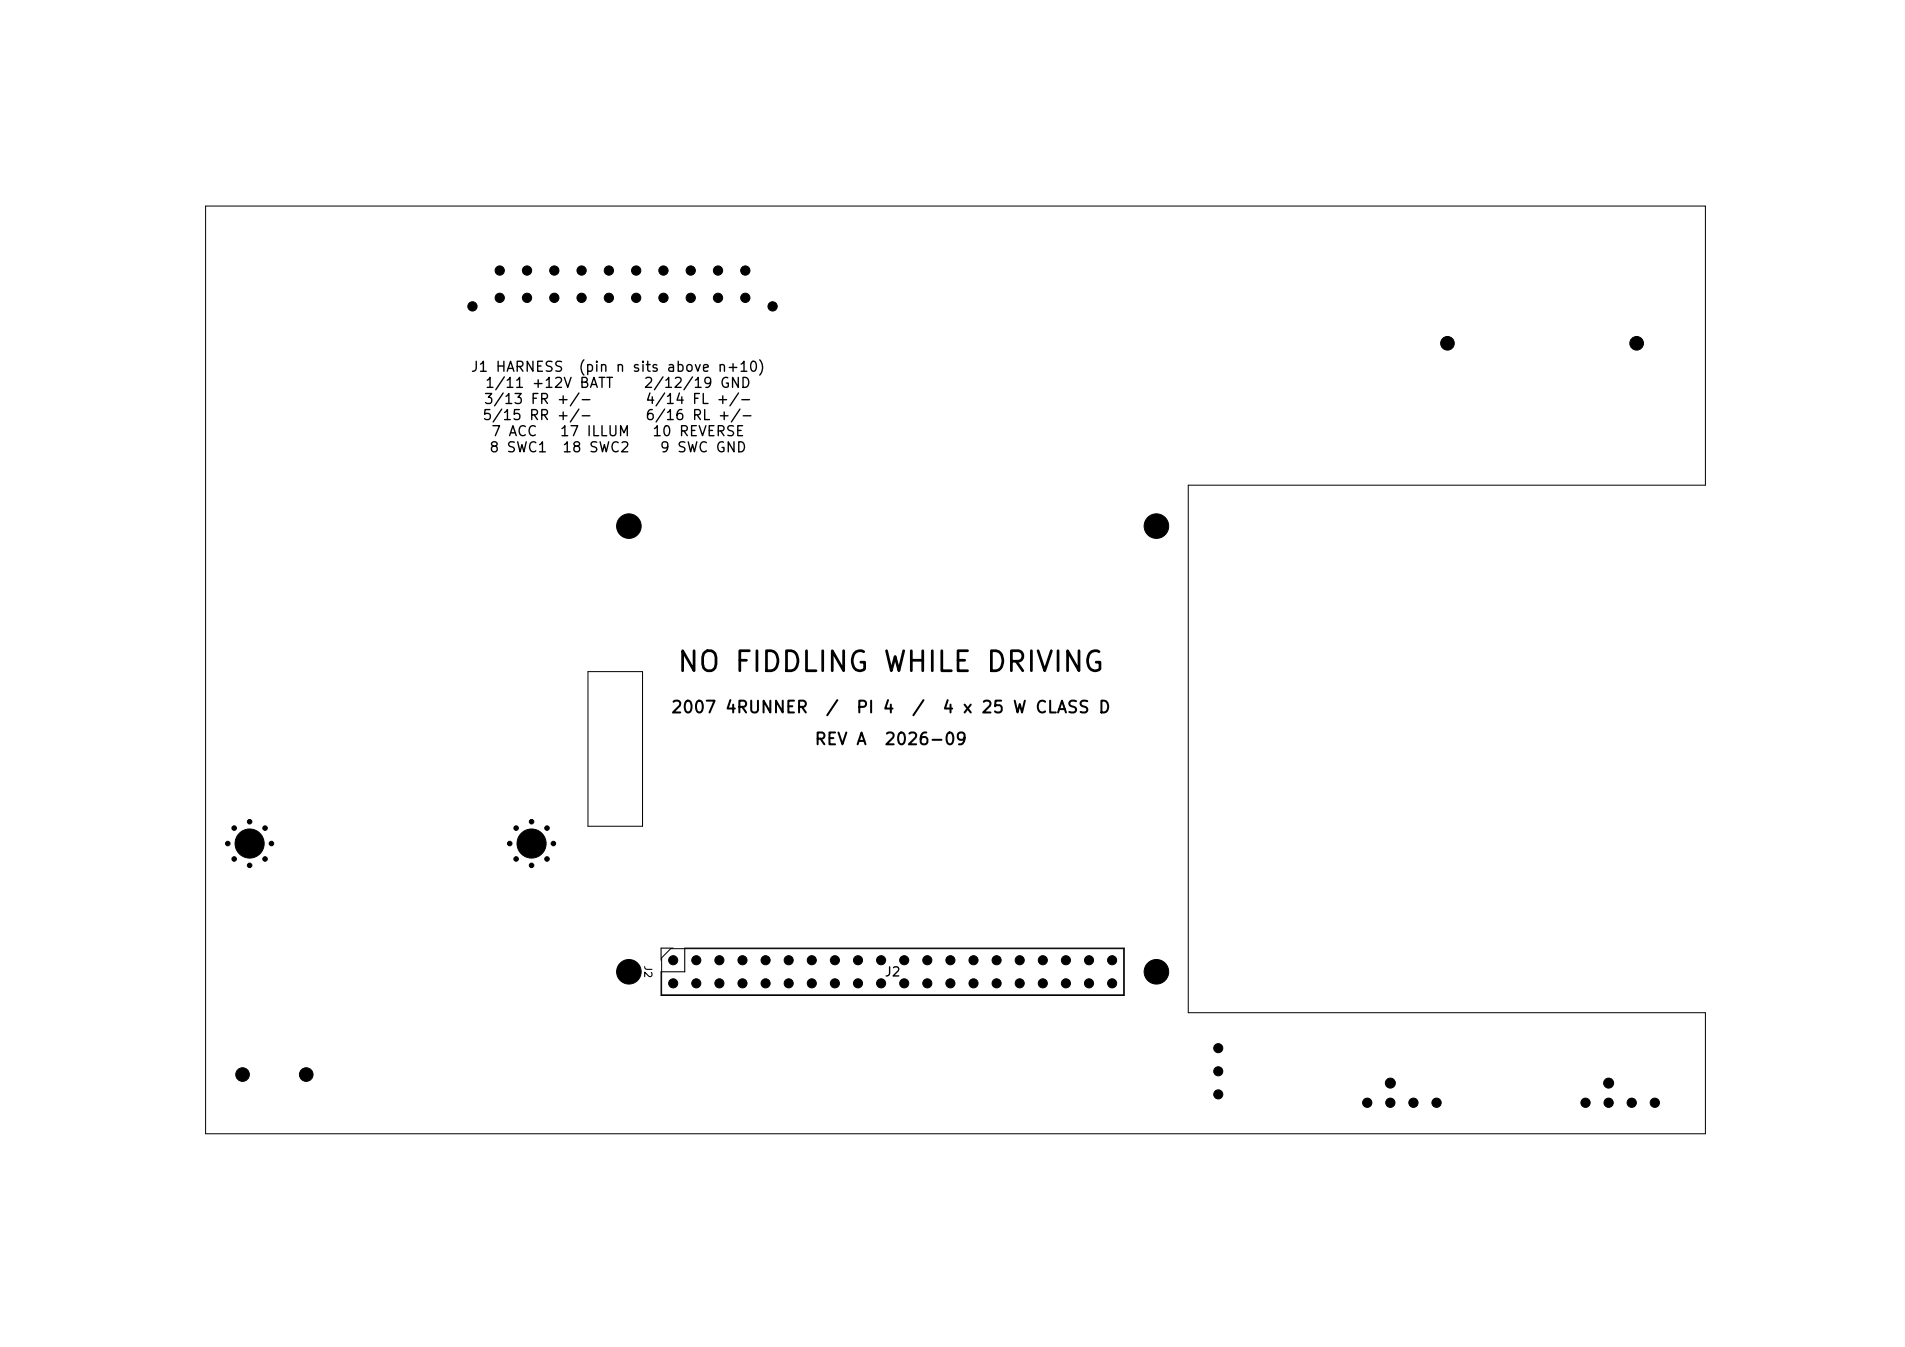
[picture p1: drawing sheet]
<svg xmlns="http://www.w3.org/2000/svg" width="297mm" height="210mm" viewBox="0 0 297 210" stroke-linecap="round" stroke-linejoin="round" font-family="sans-serif">
<defs><g id="words">
<text font-size="3.1" x="105.4" y="105.5">NO FIDDLING WHILE DRIVING</text>
<g font-size="1.8">
<text x="104.5" y="111.6">2007 4RUNNER</text>
<text x="128.6" y="111.6">/</text>
<text x="133.3" y="111.6">PI 4</text>
<text x="142" y="111.6">/</text>
<text x="146.8" y="111.6">4 x 25 W CLASS D</text>
<text x="126.9" y="116.6">REV A</text>
<text x="137.7" y="116.6">2026-09</text>
</g>
<g font-size="1.6">
<text x="73.3" y="58.4">J1 HARNESS</text>
<text x="90.1" y="58.4">(pin n sits above n+10)</text>
<text x="75.1" y="65.9">5/15 RR +/-</text>
<text x="75.3" y="63.4">3/13 FR +/-</text>
<text x="75.5" y="60.9">1/11 +12V BATT</text>
<text x="100.2" y="60.9">2/12/19 GND</text>
<text x="100.5" y="63.4">4/14 FL +/-</text>
<text x="100.5" y="65.9">6/16 RL +/-</text>
<text x="76.2" y="70.9">8 SWC1</text>
<text x="76.5" y="68.4">7 ACC</text>
<text x="87.2" y="68.4">17 ILLUM</text>
<text x="87.5" y="70.9">18 SWC2</text>
<text x="101.6" y="68.4">10 REVERSE</text>
<text x="102.8" y="70.9">9 SWC GND</text>
</g>
<text font-size="1.4" x="137.8" y="152.6">J2</text>
<text font-size="1.1" x="100.2" y="150.4" transform="rotate(90 100.2 150.4)">J2</text>
</g></defs>
<path d="M32.1 32.1h233.8v43.5h-80.6v82.3h80.6v18.9h-233.8zM91.7 104.7h8.5v24.1h-8.5zM104.6 147.9h70.6v7.2h-72v-5.8z" fill="none" stroke="#000" stroke-width=".16"/>
<path d="M105 147.8h-1.9v1.9M106.8 147.8h68.5v7.4h-72.2v-3.7h3.7z" fill="none" stroke="#000" stroke-width=".17"/>
<g fill="#000" stroke="#000" stroke-width=".16">
<circle cx="73.7" cy="47.8" r=".72"/>
<circle cx="77.9" cy="46.4" r=".72"/>
<circle cx="77.9" cy="42.2" r=".72"/>
<circle cx="82.2" cy="46.4" r=".72"/>
<circle cx="82.2" cy="42.2" r=".72"/>
<circle cx="86.4" cy="46.4" r=".72"/>
<circle cx="86.4" cy="42.2" r=".72"/>
<circle cx="90.7" cy="46.4" r=".72"/>
<circle cx="90.7" cy="42.2" r=".72"/>
<circle cx="94.9" cy="46.4" r=".72"/>
<circle cx="94.9" cy="42.2" r=".72"/>
<circle cx="99.2" cy="46.4" r=".72"/>
<circle cx="99.2" cy="42.2" r=".72"/>
<circle cx="103.4" cy="46.4" r=".72"/>
<circle cx="103.4" cy="42.2" r=".72"/>
<circle cx="107.7" cy="46.4" r=".72"/>
<circle cx="107.7" cy="42.2" r=".72"/>
<circle cx="111.9" cy="46.4" r=".72"/>
<circle cx="111.9" cy="42.2" r=".72"/>
<circle cx="116.2" cy="46.4" r=".72"/>
<circle cx="116.2" cy="42.2" r=".72"/>
<circle cx="120.5" cy="47.8" r=".72"/>
<circle cx="225.7" cy="53.5" r="1.06"/>
<circle cx="255.2" cy="53.5" r="1.06"/>
<circle cx="98" cy="82" r="1.91"/>
<circle cx="180.3" cy="82" r="1.91"/>
<circle cx="35.5" cy="131.5" r=".35"/>
<circle cx="36.5" cy="129.1" r=".35"/>
<circle cx="36.5" cy="133.9" r=".35"/>
<circle cx="38.9" cy="131.5" r="2.27"/>
<circle cx="38.9" cy="128.1" r=".35"/>
<circle cx="38.9" cy="134.9" r=".35"/>
<circle cx="41.3" cy="129.1" r=".35"/>
<circle cx="41.3" cy="133.9" r=".35"/>
<circle cx="42.3" cy="131.5" r=".35"/>
<circle cx="79.5" cy="131.5" r=".35"/>
<circle cx="80.5" cy="129.1" r=".35"/>
<circle cx="80.5" cy="133.9" r=".35"/>
<circle cx="82.9" cy="128.1" r=".35"/>
<circle cx="82.9" cy="134.9" r=".35"/>
<circle cx="82.9" cy="131.5" r="2.27"/>
<circle cx="85.3" cy="129.1" r=".35"/>
<circle cx="85.3" cy="133.9" r=".35"/>
<circle cx="86.3" cy="131.5" r=".35"/>
<circle cx="98" cy="151.5" r="1.91"/>
<circle cx="105" cy="153.3" r=".71"/>
<circle cx="105" cy="149.7" r=".71"/>
<circle cx="108.6" cy="153.3" r=".71"/>
<circle cx="108.6" cy="149.7" r=".71"/>
<circle cx="112.2" cy="149.7" r=".71"/>
<circle cx="112.2" cy="153.3" r=".71"/>
<circle cx="115.8" cy="153.3" r=".71"/>
<circle cx="115.8" cy="149.7" r=".71"/>
<circle cx="119.4" cy="153.3" r=".71"/>
<circle cx="119.4" cy="149.7" r=".71"/>
<circle cx="123" cy="149.7" r=".71"/>
<circle cx="123" cy="153.3" r=".71"/>
<circle cx="126.6" cy="153.3" r=".71"/>
<circle cx="126.6" cy="149.7" r=".71"/>
<circle cx="130.2" cy="149.7" r=".71"/>
<circle cx="130.2" cy="153.3" r=".71"/>
<circle cx="133.8" cy="149.7" r=".71"/>
<circle cx="133.8" cy="153.3" r=".71"/>
<circle cx="137.4" cy="153.3" r=".71"/>
<circle cx="137.4" cy="149.7" r=".71"/>
<circle cx="141" cy="149.7" r=".71"/>
<circle cx="141" cy="153.3" r=".71"/>
<circle cx="144.6" cy="149.7" r=".71"/>
<circle cx="144.6" cy="153.3" r=".71"/>
<circle cx="148.2" cy="153.3" r=".71"/>
<circle cx="148.2" cy="149.7" r=".71"/>
<circle cx="151.8" cy="149.7" r=".71"/>
<circle cx="151.8" cy="153.3" r=".71"/>
<circle cx="155.4" cy="153.3" r=".71"/>
<circle cx="155.4" cy="149.7" r=".71"/>
<circle cx="159" cy="149.7" r=".71"/>
<circle cx="159" cy="153.3" r=".71"/>
<circle cx="162.6" cy="149.7" r=".71"/>
<circle cx="162.6" cy="153.3" r=".71"/>
<circle cx="166.2" cy="153.3" r=".71"/>
<circle cx="166.2" cy="149.7" r=".71"/>
<circle cx="169.8" cy="153.3" r=".71"/>
<circle cx="169.8" cy="149.7" r=".71"/>
<circle cx="173.4" cy="149.7" r=".71"/>
<circle cx="173.4" cy="153.3" r=".71"/>
<circle cx="180.3" cy="151.5" r="1.91"/>
<circle cx="37.8" cy="167.5" r="1.06"/>
<circle cx="47.7" cy="167.5" r="1.06"/>
<circle cx="189.9" cy="170.6" r=".71"/>
<circle cx="189.9" cy="167" r=".71"/>
<circle cx="189.9" cy="163.4" r=".71"/>
<circle cx="213.2" cy="171.9" r=".72"/>
<circle cx="216.8" cy="168.9" r=".78"/>
<circle cx="216.8" cy="171.9" r=".72"/>
<circle cx="220.4" cy="171.9" r=".72"/>
<circle cx="224" cy="171.9" r=".72"/>
<circle cx="247.2" cy="171.9" r=".72"/>
<circle cx="250.8" cy="171.9" r=".72"/>
<circle cx="250.8" cy="168.9" r=".78"/>
<circle cx="254.4" cy="171.9" r=".72"/>
<circle cx="258" cy="171.9" r=".72"/>
</g>
<use href="#words"/>
</svg>
